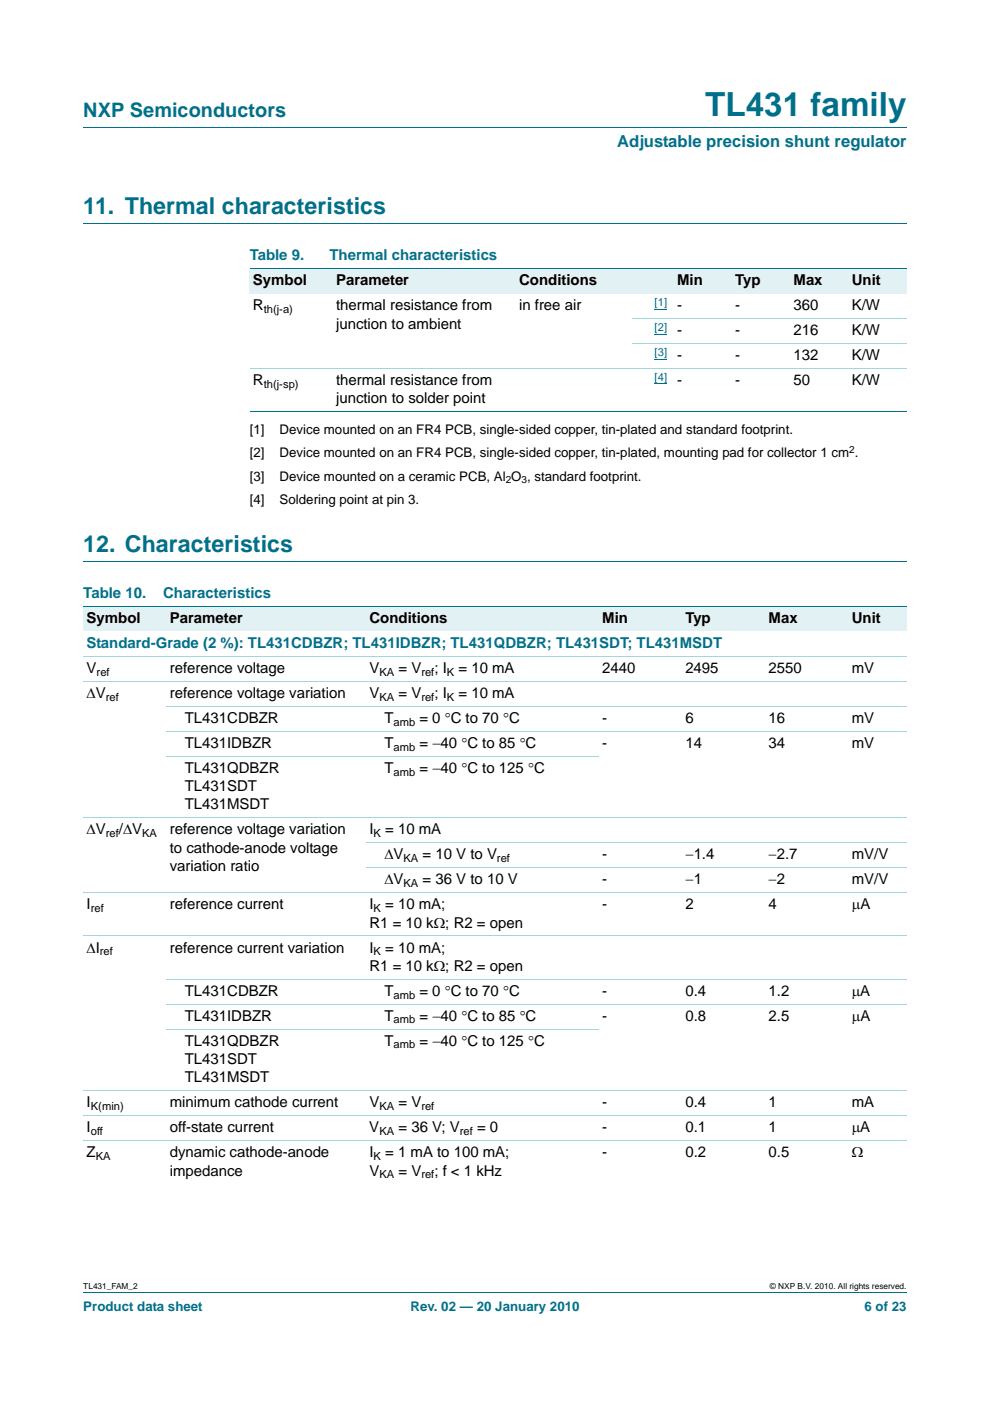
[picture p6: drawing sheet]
<svg xmlns="http://www.w3.org/2000/svg" width="210mm" height="297mm" viewBox="0 0 210 297" stroke-linecap="round" stroke-linejoin="round" font-family="sans-serif">
<defs><g id="words">
<text font-size="7" fill="#00708a" x="149.6" y="24.6">TL431 family</text>
<g font-size="4.9" fill="#00708a">
<text x="17.7" y="45.4">11. Thermal characteristics</text>
<text x="17.7" y="117.1">12. Characteristics</text>
</g>
<text font-size="4.2" fill="#00708a" x="17.7" y="24.9">NXP Semiconductors</text>
<text font-size="3.5" fill="#00708a" x="130.9" y="31.1">Adjustable precision shunt regulator</text>
<g font-size="3.2" fill="#00708a">
<text x="53" y="55.2">Table 9.</text>
<text x="69.9" y="55.2">Thermal characteristics</text>
<text x="17.7" y="126.8">Table 10.</text>
<text x="34.6" y="126.8">Characteristics</text>
<text x="18.4" y="137.4">Standard-Grade (2 %): TL431CDBZR; TL431IDBZR; TL431QDBZR; TL431SDT; TL431MSDT</text>
</g>
<g font-size="3.2">
<text x="53.7" y="65.8">R</text>
<text x="53.7" y="60.5">Symbol</text>
<text x="71.3" y="60.5">Parameter</text>
<text x="71.3" y="65.8">thermal resistance from</text>
<text x="110.1" y="60.5">Conditions</text>
<text x="110.1" y="65.8">in free air</text>
<text x="143.6" y="60.5">Min</text>
<text x="143.6" y="65.8">-</text>
<text x="156" y="60.5">Typ</text>
<text x="156" y="65.8">-</text>
<text x="168.3" y="60.5">Max</text>
<text x="168.3" y="65.8">360</text>
<text x="180.7" y="65.8">K/W</text>
<text x="180.7" y="60.5">Unit</text>
<text x="71.3" y="69.7">junction to ambient</text>
<text x="143.6" y="71.1">-</text>
<text x="156" y="71.1">-</text>
<text x="168.3" y="71.1">216</text>
<text x="180.7" y="71.1">K/W</text>
<text x="143.6" y="76.4">-</text>
<text x="156" y="76.4">-</text>
<text x="168.3" y="76.4">132</text>
<text x="180.7" y="76.4">K/W</text>
<text x="53.7" y="81.7">R</text>
<text x="71.3" y="81.7">thermal resistance from</text>
<text x="143.6" y="81.7">-</text>
<text x="156" y="81.7">-</text>
<text x="168.3" y="81.7">50</text>
<text x="180.7" y="81.7">K/W</text>
<text x="71.3" y="85.5">junction to solder point</text>
<text x="18.4" y="132.1">Symbol</text>
<text x="36" y="132.1">Parameter</text>
<text x="78.4" y="132.1">Conditions</text>
<text x="127.7" y="132.1">Min</text>
<text x="145.4" y="132.1">Typ</text>
<text x="163" y="132.1">Max</text>
<text x="180.7" y="132.1">Unit</text>
<text x="18.4" y="142.7">V</text>
<text x="36" y="142.7">reference voltage</text>
<text x="78.4" y="142.7">V</text>
<text x="84.5" y="142.7">= V</text>
<text x="92.1" y="142.7">; I</text>
<text x="97.3" y="142.7">= 10 mA</text>
<text x="127.7" y="142.7">2440</text>
<text x="145.4" y="142.7">2495</text>
<text x="163" y="142.7">2550</text>
<text x="180.7" y="142.7">mV</text>
<text x="18.4" y="148">ΔV</text>
<text x="36" y="148">reference voltage variation</text>
<text x="78.3" y="148">V</text>
<text x="84.5" y="148">= V</text>
<text x="92.1" y="148">; I</text>
<text x="97.3" y="148">= 10 mA</text>
<text x="39.2" y="153.3">TL431CDBZR</text>
<text x="81.5" y="153.3">T</text>
<text x="89" y="153.3">= 0 °C to 70 °C</text>
<text x="127.7" y="153.3">-</text>
<text x="145.4" y="153.3">6</text>
<text x="163" y="153.3">16</text>
<text x="180.7" y="153.3">mV</text>
<text x="39.2" y="158.6">TL431IDBZR</text>
<text x="81.5" y="158.6">T</text>
<text x="89" y="158.6">= −40 °C to 85 °C</text>
<text x="127.7" y="158.6">-</text>
<text x="145.4" y="158.6">14</text>
<text x="163" y="158.6">34</text>
<text x="180.7" y="158.6">mV</text>
<text x="39.2" y="163.9">TL431QDBZR</text>
<text x="39.2" y="167.7">TL431SDT</text>
<text x="81.5" y="163.9">T</text>
<text x="89" y="163.9">= −40 °C to 125 °C</text>
<text x="39.2" y="171.6">TL431MSDT</text>
<text x="18.4" y="176.9">ΔV</text>
<text x="25.2" y="176.9">/ΔV</text>
<text x="36" y="176.9">reference voltage variation</text>
<text x="78.4" y="176.9">I</text>
<text x="81.7" y="176.9">= 10 mA</text>
<text x="36" y="180.8">to cathode-anode voltage</text>
<text x="36" y="184.7">variation ratio</text>
<text x="81.5" y="182.2">ΔV</text>
<text x="89.6" y="182.2">= 10 V to V</text>
<text x="127.7" y="182.2">-</text>
<text x="145.4" y="182.2">−1.4</text>
<text x="163" y="182.2">−2.7</text>
<text x="180.7" y="182.2">mV/V</text>
<text x="81.5" y="187.5">ΔV</text>
<text x="89.6" y="187.5">= 36 V to 10 V</text>
<text x="127.7" y="187.5">-</text>
<text x="145.4" y="187.5">−1</text>
<text x="163" y="187.5">−2</text>
<text x="180.7" y="187.5">mV/V</text>
<text x="18.4" y="192.8">I</text>
<text x="36" y="192.8">reference current</text>
<text x="78.4" y="196.7">R1 = 10 kΩ; R2 = open</text>
<text x="78.4" y="192.8">I</text>
<text x="81.7" y="192.8">= 10 mA;</text>
<text x="127.7" y="192.8">-</text>
<text x="145.4" y="192.8">2</text>
<text x="163" y="192.8">4</text>
<text x="180.7" y="192.8">μA</text>
<text x="18.4" y="202">ΔI</text>
<text x="36" y="202">reference current variation</text>
<text x="78.4" y="202">I</text>
<text x="81.7" y="202">= 10 mA;</text>
<text x="78.4" y="205.8">R1 = 10 kΩ; R2 = open</text>
<text x="39.2" y="211.1">TL431CDBZR</text>
<text x="81.5" y="211.1">T</text>
<text x="89" y="211.1">= 0 °C to 70 °C</text>
<text x="127.7" y="211.1">-</text>
<text x="145.4" y="211.1">0.4</text>
<text x="163" y="211.1">1.2</text>
<text x="180.7" y="211.1">μA</text>
<text x="39.2" y="216.4">TL431IDBZR</text>
<text x="39.2" y="221.7">TL431QDBZR</text>
<text x="81.5" y="216.4">T</text>
<text x="81.5" y="221.7">T</text>
<text x="89" y="216.4">= −40 °C to 85 °C</text>
<text x="89" y="221.7">= −40 °C to 125 °C</text>
<text x="127.7" y="216.4">-</text>
<text x="145.4" y="216.4">0.8</text>
<text x="163" y="216.4">2.5</text>
<text x="180.7" y="216.4">μA</text>
<text x="39.2" y="225.6">TL431SDT</text>
<text x="39.2" y="229.5">TL431MSDT</text>
<text x="18.4" y="234.8">I</text>
<text x="36" y="234.8">minimum cathode current</text>
<text x="78.4" y="234.8">V</text>
<text x="84.5" y="234.8">= V</text>
<text x="127.7" y="234.8">-</text>
<text x="145.4" y="234.8">0.4</text>
<text x="163" y="234.8">1</text>
<text x="180.7" y="234.8">mA</text>
<text x="18.4" y="240.1">I</text>
<text x="18.4" y="245.4">Z</text>
<text x="36" y="240.1">off-state current</text>
<text x="36" y="245.4">dynamic cathode-anode</text>
<text x="78.3" y="240.1">V</text>
<text x="78.4" y="245.4">I</text>
<text x="81.7" y="245.4">= 1 mA to 100 mA;</text>
<text x="84.5" y="240.1">= 36 V; V</text>
<text x="101.2" y="240.1">= 0</text>
<text x="127.7" y="240.1">-</text>
<text x="127.7" y="245.4">-</text>
<text x="145.4" y="240.1">0.1</text>
<text x="145.4" y="245.4">0.2</text>
<text x="163" y="240.1">1</text>
<text x="163" y="245.4">0.5</text>
<text x="180.7" y="245.4">Ω</text>
<text x="180.7" y="240.1">μA</text>
<text x="36" y="249.2">impedance</text>
<text x="78.4" y="249.2">V</text>
<text x="84.5" y="249.2">= V</text>
<text x="92.1" y="249.2">; f &lt; 1 kHz</text>
</g>
<g font-size="2.8">
<text x="53" y="92">[1]</text>
<text x="59.3" y="92">Device mounted on an FR4 PCB, single-sided copper, tin-plated and standard footprint.</text>
<text x="53" y="101.9">[3]</text>
<text x="53" y="96.9">[2]</text>
<text x="59.3" y="96.9">Device mounted on an FR4 PCB, single-sided copper, tin-plated, mounting pad for collector 1 cm .</text>
<text x="59.3" y="101.9">Device mounted on a ceramic PCB, Al O , standard footprint.</text>
<text x="53" y="106.8">[4]</text>
<text x="59.3" y="106.8">Soldering point at pin 3.</text>
</g>
<g font-size="2.8" fill="#00708a">
<text x="17.7" y="277.9">Product data sheet</text>
<text x="87.1" y="277.9">Rev. 02 — 20 January 2010</text>
<text x="183.4" y="277.9">6 of 23</text>
</g>
<g font-size="2.4" fill="#00f">
<text x="138.9" y="64.8">[1]</text>
<text x="138.9" y="70.1">[2]</text>
<text x="138.9" y="75.4">[3]</text>
<text x="138.9" y="80.7">[4]</text>
</g>
<g font-size="2.4">
<text x="55.9" y="66.4">th(j-a)</text>
<text x="55.9" y="82.2">th(j-sp)</text>
<text x="20.5" y="143.3">ref</text>
<text x="80.5" y="143.3">KA</text>
<text x="89.4" y="143.3">ref</text>
<text x="94.8" y="143.3">K</text>
<text x="22.4" y="148.5">ref</text>
<text x="80.5" y="148.5">KA</text>
<text x="89.4" y="148.5">ref</text>
<text x="94.8" y="148.5">K</text>
<text x="83.5" y="153.9">amb</text>
<text x="83.5" y="159.2">amb</text>
<text x="83.5" y="164.4">amb</text>
<text x="22.4" y="177.5">ref</text>
<text x="30.1" y="177.5">KA</text>
<text x="79.2" y="177.5">K</text>
<text x="85.6" y="182.8">KA</text>
<text x="105.4" y="182.8">ref</text>
<text x="85.6" y="188.1">KA</text>
<text x="19.3" y="193.4">ref</text>
<text x="79.2" y="193.4">K</text>
<text x="21.2" y="202.5">ref</text>
<text x="79.2" y="202.5">K</text>
<text x="83.5" y="211.7">amb</text>
<text x="83.5" y="217">amb</text>
<text x="83.5" y="222.3">amb</text>
<text x="19.3" y="235.4">K(min)</text>
<text x="80.5" y="235.4">KA</text>
<text x="89.4" y="235.4">ref</text>
<text x="19.3" y="240.6">off</text>
<text x="20.3" y="245.9">KA</text>
<text x="79.2" y="245.9">K</text>
<text x="80.5" y="240.6">KA</text>
<text x="97.5" y="240.6">ref</text>
<text x="80.5" y="249.8">KA</text>
<text x="89.4" y="249.8">ref</text>
</g>
<g font-size="2.1">
<text x="180.1" y="96.1">2</text>
<text x="107.3" y="102.4">2</text>
<text x="110.6" y="102.4">3</text>
</g>
<g font-size="1.8">
<text x="17.7" y="273.3">TL431_FAM_2</text>
<text x="163.3" y="273.3">© NXP B.V. 2010. All rights reserved.</text>
</g>
</g></defs>
<path d="M17.7 27h174.6M17.7 47.4h174.6M17.7 119.1h174.6M17.7 273.9h174.6" fill="none" stroke="#00708a" stroke-width=".21"/>
<g fill="#e2f1f4">
<path d="M53 57h17.6v5.3h-17.6z"/>
<path d="M70.6 57h38.8v5.3h-38.8z"/>
<path d="M109.4 57h24.7v5.3h-24.7z"/>
<path d="M134.1 57h21.2v5.3h-21.2z"/>
<path d="M155.3 57h12.3v5.3h-12.3z"/>
<path d="M167.6 57h12.4v5.3h-12.4z"/>
<path d="M180 57h12.3v5.3h-12.3z"/>
</g>
<path d="M138.9 65.5h2.6M138.9 70.8h2.6M138.9 76.1h2.6M138.9 81.4h2.6" fill="none" stroke="#00f" stroke-width=".21"/>
<path d="M53 57h139.3M53 87.3h139.3" fill="none" stroke="#00708a" stroke-width=".21"/>
<path d="M53 78.1h139.3M134.1 67.5h58.2M134.1 72.8h58.2" fill="none" stroke="#a5d5dc" stroke-width=".21"/>
<g fill="#e2f1f4">
<path d="M17.7 128.6h17.6v5.3h-17.6z"/>
<path d="M35.3 128.6h42.3v5.3h-42.3z"/>
<path d="M77.6 128.6h40.6v5.3h-40.6z"/>
<path d="M118.2 128.6h26.5v5.3h-26.5z"/>
<path d="M144.7 128.6h17.6v5.3h-17.6z"/>
<path d="M162.3 128.6h17.7v5.3h-17.7z"/>
<path d="M180 128.6h12.3v5.3h-12.3z"/>
</g>
<path d="M17.7 128.6h174.6" fill="none" stroke="#00708a" stroke-width=".21"/>
<g fill="none" stroke="#a5d5dc" stroke-width=".21">
<path d="M17.7 139.2h174.6M17.7 144.5h174.6M35.3 149.8h157M35.3 155h157M17.7 173.4h174.6M35.3 160.3h91.7M77.6 178.7h114.7M17.7 189.3h174.6M17.7 198.4h174.6M77.6 184h114.7M35.3 207.6h157M35.3 212.9h157"/>
<path d="M35.3 218.2h91.7M17.7 231.2h174.6M17.7 236.5h174.6M17.7 241.8h174.6"/>
</g>
<use href="#words"/>
</svg>
